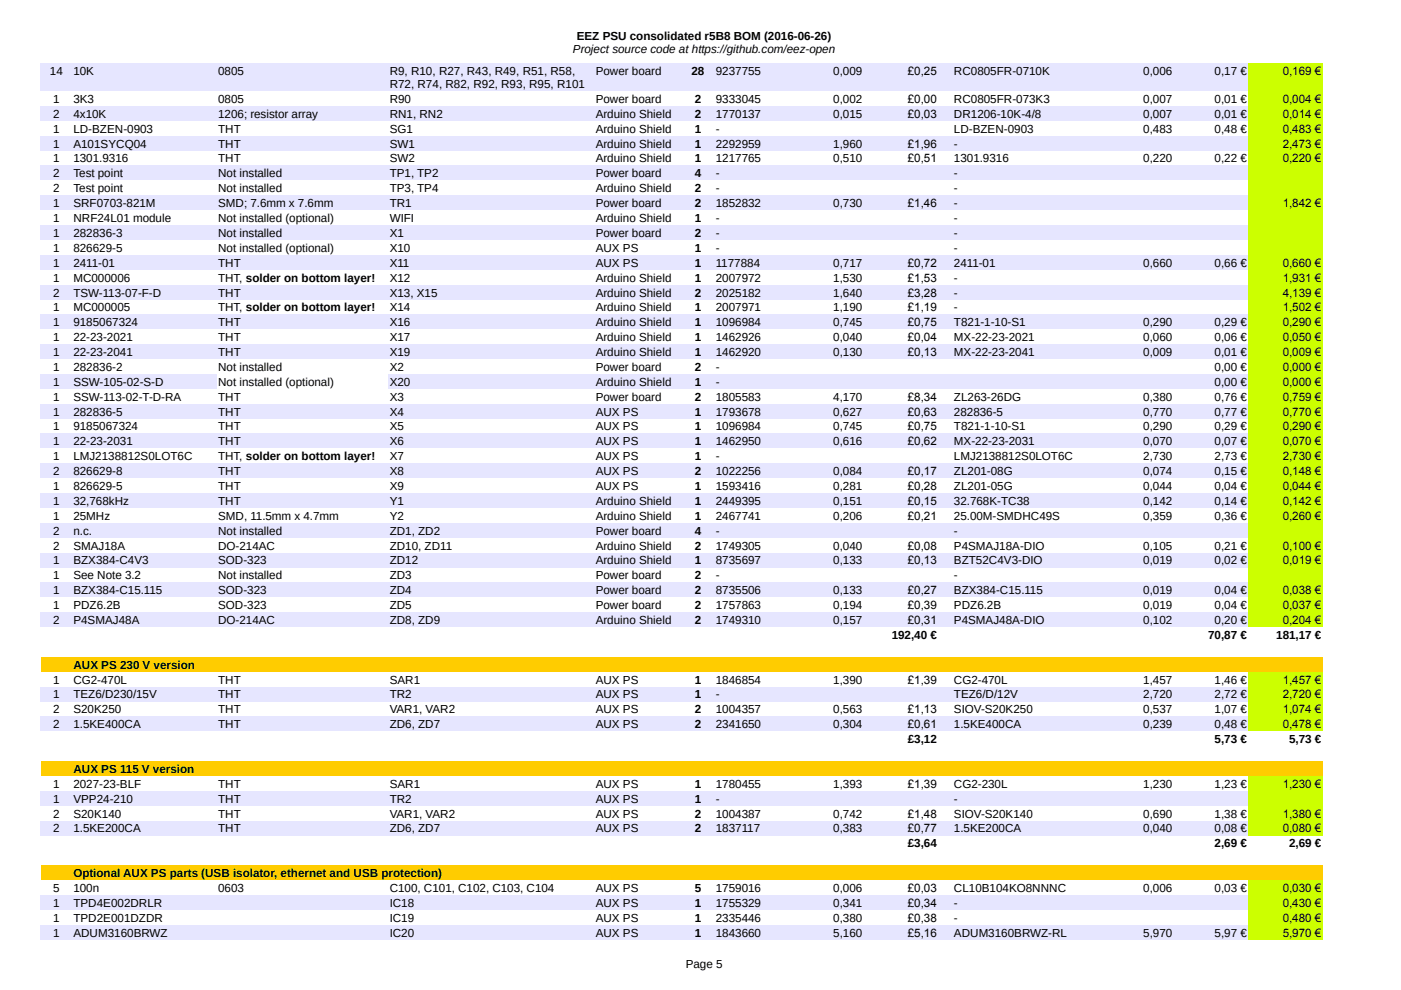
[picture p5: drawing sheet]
<svg xmlns="http://www.w3.org/2000/svg" width="297mm" height="210mm" viewBox="0 0 297 210" stroke-linecap="round" stroke-linejoin="round" font-family="sans-serif">
<defs><g id="words">
<g font-size="2.5">
<text x="121.5" y="11.2">Project source code at https://github.com/eez-open</text>
<text x="122.3" y="8.4">EEZ PSU consolidated r5B8 BOM (2016-06-26)</text>
<text x="10.6" y="15.9">14</text>
<text x="15.6" y="15.9">10K</text>
<text x="46.2" y="15.9">0805</text>
<text x="82.6" y="15.9">R9, R10, R27, R43, R49, R51, R58,</text>
<text x="126.3" y="15.9">Power board</text>
<text x="146.6" y="15.9">28</text>
<text x="151.8" y="15.9">9237755</text>
<text x="176.7" y="15.9">0,009</text>
<text x="192.5" y="15.9">£0,25</text>
<text x="202.2" y="15.9">RC0805FR-0710K</text>
<text x="242.4" y="15.9">0,006</text>
<text x="257.5" y="15.9">0,17 €</text>
<text x="272" y="15.9">0,169 €</text>
<text x="11.3" y="21.8">1</text>
<text x="15.6" y="21.8">3K3</text>
<text x="46.2" y="21.8">0805</text>
<text x="82.6" y="21.8">R90</text>
<text x="82.6" y="18.7">R72, R74, R82, R92, R93, R95, R101</text>
<text x="126.3" y="21.8">Power board</text>
<text x="147.3" y="21.8">2</text>
<text x="151.8" y="21.8">9333045</text>
<text x="176.7" y="21.8">0,002</text>
<text x="192.5" y="21.8">£0,00</text>
<text x="202.2" y="21.8">RC0805FR-073K3</text>
<text x="242.4" y="21.8">0,007</text>
<text x="257.5" y="21.8">0,01 €</text>
<text x="272" y="21.8">0,004 €</text>
<text x="11.3" y="25">2</text>
<text x="11.3" y="28.1">1</text>
<text x="15.6" y="25">4x10K</text>
<text x="15.6" y="28.1">LD-BZEN-0903</text>
<text x="46.2" y="25">1206; resistor array</text>
<text x="46.2" y="28.1">THT</text>
<text x="82.6" y="25">RN1, RN2</text>
<text x="82.6" y="28.1">SG1</text>
<text x="126.3" y="25">Arduino Shield</text>
<text x="126.3" y="28.1">Arduino Shield</text>
<text x="147.3" y="25">2</text>
<text x="147.3" y="28.1">1</text>
<text x="151.8" y="25">1770137</text>
<text x="151.8" y="28.1">-</text>
<text x="176.7" y="25">0,015</text>
<text x="192.5" y="25">£0,03</text>
<text x="202.2" y="25">DR1206-10K-4/8</text>
<text x="202.2" y="28.1">LD-BZEN-0903</text>
<text x="242.4" y="25">0,007</text>
<text x="242.4" y="28.1">0,483</text>
<text x="257.5" y="25">0,01 €</text>
<text x="257.5" y="28.1">0,48 €</text>
<text x="272" y="25">0,014 €</text>
<text x="272" y="28.1">0,483 €</text>
<text x="11.3" y="31.3">1</text>
<text x="11.3" y="34.4">1</text>
<text x="15.6" y="31.3">A101SYCQ04</text>
<text x="15.6" y="34.4">1301.9316</text>
<text x="46.2" y="31.3">THT</text>
<text x="46.2" y="34.4">THT</text>
<text x="82.6" y="31.3">SW1</text>
<text x="82.6" y="34.4">SW2</text>
<text x="126.3" y="31.3">Arduino Shield</text>
<text x="126.3" y="34.4">Arduino Shield</text>
<text x="147.3" y="31.3">1</text>
<text x="147.3" y="34.4">1</text>
<text x="151.8" y="31.3">2292959</text>
<text x="151.8" y="34.4">1217765</text>
<text x="176.7" y="31.3">1,960</text>
<text x="176.7" y="34.4">0,510</text>
<text x="192.5" y="31.3">£1,96</text>
<text x="192.5" y="34.4">£0,51</text>
<text x="202.2" y="31.3">-</text>
<text x="202.2" y="34.4">1301.9316</text>
<text x="242.4" y="34.4">0,220</text>
<text x="257.5" y="34.4">0,22 €</text>
<text x="272" y="31.3">2,473 €</text>
<text x="272" y="34.4">0,220 €</text>
<text x="11.3" y="37.6">2</text>
<text x="11.3" y="40.7">2</text>
<text x="15.6" y="37.6">Test point</text>
<text x="15.6" y="40.7">Test point</text>
<text x="46.2" y="37.6">Not installed</text>
<text x="46.2" y="40.7">Not installed</text>
<text x="82.6" y="37.6">TP1, TP2</text>
<text x="82.6" y="40.7">TP3, TP4</text>
<text x="126.3" y="37.6">Power board</text>
<text x="126.3" y="40.7">Arduino Shield</text>
<text x="147.3" y="37.6">4</text>
<text x="147.3" y="40.7">2</text>
<text x="151.8" y="37.6">-</text>
<text x="151.8" y="40.7">-</text>
<text x="202.2" y="37.6">-</text>
<text x="202.2" y="40.7">-</text>
<text x="11.3" y="43.9">1</text>
<text x="11.3" y="47.1">1</text>
<text x="15.6" y="43.9">SRF0703-821M</text>
<text x="15.6" y="47.1">NRF24L01 module</text>
<text x="46.2" y="43.9">SMD; 7.6mm x 7.6mm</text>
<text x="46.2" y="47.1">Not installed (optional)</text>
<text x="82.6" y="43.9">TR1</text>
<text x="82.6" y="47.1">WIFI</text>
<text x="126.3" y="43.9">Power board</text>
<text x="126.3" y="47.1">Arduino Shield</text>
<text x="147.3" y="43.9">2</text>
<text x="147.3" y="47.1">1</text>
<text x="151.8" y="43.9">1852832</text>
<text x="151.8" y="47.1">-</text>
<text x="176.7" y="43.9">0,730</text>
<text x="192.5" y="43.9">£1,46</text>
<text x="202.2" y="43.9">-</text>
<text x="202.2" y="47.1">-</text>
<text x="272" y="43.9">1,842 €</text>
<text x="11.3" y="50.2">1</text>
<text x="11.3" y="53.4">1</text>
<text x="15.6" y="50.2">282836-3</text>
<text x="15.6" y="53.4">826629-5</text>
<text x="46.2" y="50.2">Not installed</text>
<text x="46.2" y="53.4">Not installed (optional)</text>
<text x="82.6" y="50.2">X1</text>
<text x="82.6" y="53.4">X10</text>
<text x="126.3" y="50.2">Power board</text>
<text x="126.3" y="53.4">AUX PS</text>
<text x="147.3" y="50.2">2</text>
<text x="147.3" y="53.4">1</text>
<text x="151.8" y="50.2">-</text>
<text x="151.8" y="53.4">-</text>
<text x="202.2" y="50.2">-</text>
<text x="202.2" y="53.4">-</text>
<text x="11.3" y="56.6">1</text>
<text x="11.3" y="59.7">1</text>
<text x="15.6" y="56.6">2411-01</text>
<text x="15.6" y="59.7">MC000006</text>
<text x="46.2" y="56.6">THT</text>
<text x="46.2" y="59.7">THT, solder on bottom layer!</text>
<text x="82.6" y="56.6">X11</text>
<text x="82.6" y="59.7">X12</text>
<text x="126.3" y="56.6">AUX PS</text>
<text x="126.3" y="59.7">Arduino Shield</text>
<text x="147.3" y="56.6">1</text>
<text x="147.3" y="59.7">1</text>
<text x="151.8" y="56.6">1177884</text>
<text x="151.8" y="59.7">2007972</text>
<text x="176.7" y="56.6">0,717</text>
<text x="176.7" y="59.7">1,530</text>
<text x="192.5" y="56.6">£0,72</text>
<text x="192.5" y="59.7">£1,53</text>
<text x="202.2" y="56.6">2411-01</text>
<text x="202.2" y="59.7">-</text>
<text x="242.4" y="56.6">0,660</text>
<text x="257.5" y="56.6">0,66 €</text>
<text x="272" y="56.6">0,660 €</text>
<text x="272" y="59.7">1,931 €</text>
<text x="11.3" y="62.9">2</text>
<text x="15.6" y="62.9">TSW-113-07-F-D</text>
<text x="46.2" y="62.9">THT</text>
<text x="82.6" y="62.9">X13, X15</text>
<text x="126.3" y="62.9">Arduino Shield</text>
<text x="147.3" y="62.9">2</text>
<text x="151.8" y="62.9">2025182</text>
<text x="176.7" y="62.9">1,640</text>
<text x="192.5" y="62.9">£3,28</text>
<text x="202.2" y="62.9">-</text>
<text x="272" y="62.9">4,139 €</text>
<text x="11.3" y="66">1</text>
<text x="11.3" y="69.2">1</text>
<text x="15.6" y="66">MC000005</text>
<text x="15.6" y="69.2">9185067324</text>
<text x="46.2" y="69.2">THT</text>
<text x="46.2" y="66">THT, solder on bottom layer!</text>
<text x="82.6" y="66">X14</text>
<text x="82.6" y="69.2">X16</text>
<text x="126.3" y="66">Arduino Shield</text>
<text x="126.3" y="69.2">Arduino Shield</text>
<text x="147.3" y="66">1</text>
<text x="147.3" y="69.2">1</text>
<text x="151.8" y="66">2007971</text>
<text x="151.8" y="69.2">1096984</text>
<text x="176.7" y="66">1,190</text>
<text x="176.7" y="69.2">0,745</text>
<text x="192.5" y="66">£1,19</text>
<text x="192.5" y="69.2">£0,75</text>
<text x="202.2" y="66">-</text>
<text x="202.2" y="69.2">T821-1-10-S1</text>
<text x="242.4" y="69.2">0,290</text>
<text x="257.5" y="69.2">0,29 €</text>
<text x="272" y="66">1,502 €</text>
<text x="272" y="69.2">0,290 €</text>
<text x="11.3" y="72.3">1</text>
<text x="11.3" y="75.5">1</text>
<text x="15.6" y="72.3">22-23-2021</text>
<text x="15.6" y="75.5">22-23-2041</text>
<text x="46.2" y="72.3">THT</text>
<text x="46.2" y="75.5">THT</text>
<text x="82.6" y="72.3">X17</text>
<text x="82.6" y="75.5">X19</text>
<text x="126.3" y="72.3">Arduino Shield</text>
<text x="126.3" y="75.5">Arduino Shield</text>
<text x="147.3" y="72.3">1</text>
<text x="147.3" y="75.5">1</text>
<text x="151.8" y="72.3">1462926</text>
<text x="151.8" y="75.5">1462920</text>
<text x="176.7" y="72.3">0,040</text>
<text x="176.7" y="75.5">0,130</text>
<text x="192.5" y="72.3">£0,04</text>
<text x="192.5" y="75.5">£0,13</text>
<text x="202.2" y="72.3">MX-22-23-2021</text>
<text x="202.2" y="75.5">MX-22-23-2041</text>
<text x="242.4" y="72.3">0,060</text>
<text x="242.4" y="75.5">0,009</text>
<text x="257.5" y="72.3">0,06 €</text>
<text x="257.5" y="75.5">0,01 €</text>
<text x="272" y="72.3">0,050 €</text>
<text x="272" y="75.5">0,009 €</text>
<text x="11.3" y="78.6">1</text>
<text x="11.3" y="81.8">1</text>
<text x="15.6" y="78.6">282836-2</text>
<text x="15.6" y="81.8">SSW-105-02-S-D</text>
<text x="46.2" y="78.6">Not installed</text>
<text x="46.2" y="81.8">Not installed (optional)</text>
<text x="82.6" y="78.6">X2</text>
<text x="82.6" y="81.8">X20</text>
<text x="126.3" y="78.6">Power board</text>
<text x="126.3" y="81.8">Arduino Shield</text>
<text x="147.3" y="78.6">2</text>
<text x="147.3" y="81.8">1</text>
<text x="151.8" y="78.6">-</text>
<text x="151.8" y="81.8">-</text>
<text x="257.5" y="78.6">0,00 €</text>
<text x="257.5" y="81.8">0,00 €</text>
<text x="272" y="78.6">0,000 €</text>
<text x="272" y="81.8">0,000 €</text>
<text x="11.3" y="84.9">1</text>
<text x="11.3" y="88.1">1</text>
<text x="15.6" y="84.9">SSW-113-02-T-D-RA</text>
<text x="15.6" y="88.1">282836-5</text>
<text x="46.2" y="84.9">THT</text>
<text x="46.2" y="88.1">THT</text>
<text x="82.6" y="84.9">X3</text>
<text x="82.6" y="88.1">X4</text>
<text x="126.3" y="84.9">Power board</text>
<text x="126.3" y="88.1">AUX PS</text>
<text x="147.3" y="84.9">2</text>
<text x="147.3" y="88.1">1</text>
<text x="151.8" y="84.9">1805583</text>
<text x="151.8" y="88.1">1793678</text>
<text x="176.7" y="84.9">4,170</text>
<text x="176.7" y="88.1">0,627</text>
<text x="192.5" y="84.9">£8,34</text>
<text x="192.5" y="88.1">£0,63</text>
<text x="202.2" y="84.9">ZL263-26DG</text>
<text x="202.2" y="88.1">282836-5</text>
<text x="242.4" y="84.9">0,380</text>
<text x="242.4" y="88.1">0,770</text>
<text x="257.5" y="84.9">0,76 €</text>
<text x="257.5" y="88.1">0,77 €</text>
<text x="272" y="84.9">0,759 €</text>
<text x="272" y="88.1">0,770 €</text>
<text x="11.3" y="91.3">1</text>
<text x="11.3" y="94.4">1</text>
<text x="15.6" y="91.3">9185067324</text>
<text x="15.6" y="94.4">22-23-2031</text>
<text x="46.2" y="91.3">THT</text>
<text x="46.2" y="94.4">THT</text>
<text x="82.6" y="91.3">X5</text>
<text x="82.6" y="94.4">X6</text>
<text x="126.3" y="91.3">AUX PS</text>
<text x="126.3" y="94.4">AUX PS</text>
<text x="147.3" y="91.3">1</text>
<text x="147.3" y="94.4">1</text>
<text x="151.8" y="91.3">1096984</text>
<text x="151.8" y="94.4">1462950</text>
<text x="176.7" y="91.3">0,745</text>
<text x="176.7" y="94.4">0,616</text>
<text x="192.5" y="91.3">£0,75</text>
<text x="192.5" y="94.4">£0,62</text>
<text x="202.2" y="91.3">T821-1-10-S1</text>
<text x="202.2" y="94.4">MX-22-23-2031</text>
<text x="242.4" y="91.3">0,290</text>
<text x="242.4" y="94.4">0,070</text>
<text x="257.5" y="91.3">0,29 €</text>
<text x="257.5" y="94.4">0,07 €</text>
<text x="272" y="91.3">0,290 €</text>
<text x="272" y="94.4">0,070 €</text>
<text x="11.3" y="97.6">1</text>
<text x="11.3" y="100.8">2</text>
<text x="15.6" y="97.6">LMJ2138812S0LOT6C</text>
<text x="15.6" y="100.8">826629-8</text>
<text x="46.2" y="100.8">THT</text>
<text x="46.2" y="97.6">THT, solder on bottom layer!</text>
<text x="82.6" y="97.6">X7</text>
<text x="82.6" y="100.8">X8</text>
<text x="126.3" y="97.6">AUX PS</text>
<text x="126.3" y="100.8">AUX PS</text>
<text x="147.3" y="97.6">1</text>
<text x="147.3" y="100.8">2</text>
<text x="151.8" y="97.6">-</text>
<text x="151.8" y="100.8">1022256</text>
<text x="176.7" y="100.8">0,084</text>
<text x="192.5" y="100.8">£0,17</text>
<text x="202.2" y="97.6">LMJ2138812S0LOT6C</text>
<text x="202.2" y="100.8">ZL201-08G</text>
<text x="242.4" y="97.6">2,730</text>
<text x="242.4" y="100.8">0,074</text>
<text x="257.5" y="97.6">2,73 €</text>
<text x="257.5" y="100.8">0,15 €</text>
<text x="272" y="97.6">2,730 €</text>
<text x="272" y="100.8">0,148 €</text>
<text x="11.3" y="103.9">1</text>
<text x="11.3" y="107.1">1</text>
<text x="15.6" y="103.9">826629-5</text>
<text x="15.6" y="107.1">32,768kHz</text>
<text x="46.2" y="103.9">THT</text>
<text x="46.2" y="107.1">THT</text>
<text x="82.6" y="103.9">X9</text>
<text x="82.6" y="107.1">Y1</text>
<text x="126.3" y="103.9">AUX PS</text>
<text x="126.3" y="107.1">Arduino Shield</text>
<text x="147.3" y="103.9">1</text>
<text x="147.3" y="107.1">1</text>
<text x="151.8" y="103.9">1593416</text>
<text x="151.8" y="107.1">2449395</text>
<text x="176.7" y="103.9">0,281</text>
<text x="176.7" y="107.1">0,151</text>
<text x="192.5" y="103.9">£0,28</text>
<text x="192.5" y="107.1">£0,15</text>
<text x="202.2" y="103.9">ZL201-05G</text>
<text x="202.2" y="107.1">32.768K-TC38</text>
<text x="242.4" y="103.9">0,044</text>
<text x="242.4" y="107.1">0,142</text>
<text x="257.5" y="103.9">0,04 €</text>
<text x="257.5" y="107.1">0,14 €</text>
<text x="272" y="103.9">0,044 €</text>
<text x="272" y="107.1">0,142 €</text>
<text x="11.3" y="110.2">1</text>
<text x="11.3" y="113.3">2</text>
<text x="15.6" y="110.2">25MHz</text>
<text x="15.6" y="113.3">n.c.</text>
<text x="46.2" y="110.2">SMD, 11.5mm x 4.7mm</text>
<text x="46.2" y="113.3">Not installed</text>
<text x="82.6" y="110.2">Y2</text>
<text x="82.6" y="113.3">ZD1, ZD2</text>
<text x="126.3" y="110.2">Arduino Shield</text>
<text x="126.3" y="113.3">Power board</text>
<text x="147.3" y="110.2">1</text>
<text x="147.3" y="113.3">4</text>
<text x="151.8" y="110.2">2467741</text>
<text x="151.8" y="113.3">-</text>
<text x="176.7" y="110.2">0,206</text>
<text x="192.5" y="110.2">£0,21</text>
<text x="202.2" y="110.2">25.00M-SMDHC49S</text>
<text x="202.2" y="113.3">-</text>
<text x="242.4" y="110.2">0,359</text>
<text x="257.5" y="110.2">0,36 €</text>
<text x="272" y="110.2">0,260 €</text>
<text x="11.3" y="116.5">2</text>
<text x="11.3" y="119.7">1</text>
<text x="15.6" y="116.5">SMAJ18A</text>
<text x="15.6" y="119.7">BZX384-C4V3</text>
<text x="46.2" y="116.5">DO-214AC</text>
<text x="46.2" y="119.7">SOD-323</text>
<text x="82.6" y="116.5">ZD10, ZD11</text>
<text x="82.6" y="119.7">ZD12</text>
<text x="126.3" y="116.5">Arduino Shield</text>
<text x="126.3" y="119.7">Arduino Shield</text>
<text x="147.3" y="116.5">2</text>
<text x="147.3" y="119.7">1</text>
<text x="151.8" y="116.5">1749305</text>
<text x="151.8" y="119.7">8735697</text>
<text x="176.7" y="116.5">0,040</text>
<text x="176.7" y="119.7">0,133</text>
<text x="192.5" y="116.5">£0,08</text>
<text x="192.5" y="119.7">£0,13</text>
<text x="202.2" y="116.5">P4SMAJ18A-DIO</text>
<text x="202.2" y="119.7">BZT52C4V3-DIO</text>
<text x="242.4" y="116.5">0,105</text>
<text x="242.4" y="119.7">0,019</text>
<text x="257.5" y="116.5">0,21 €</text>
<text x="257.5" y="119.7">0,02 €</text>
<text x="272" y="116.5">0,100 €</text>
<text x="272" y="119.7">0,019 €</text>
<text x="11.3" y="122.8">1</text>
<text x="11.3" y="126">1</text>
<text x="15.6" y="122.8">See Note 3.2</text>
<text x="15.6" y="126">BZX384-C15.115</text>
<text x="46.2" y="122.8">Not installed</text>
<text x="46.2" y="126">SOD-323</text>
<text x="82.6" y="122.8">ZD3</text>
<text x="82.6" y="126">ZD4</text>
<text x="126.3" y="122.8">Power board</text>
<text x="126.3" y="126">Power board</text>
<text x="147.3" y="122.8">2</text>
<text x="147.3" y="126">2</text>
<text x="151.8" y="122.8">-</text>
<text x="151.8" y="126">8735506</text>
<text x="176.7" y="126">0,133</text>
<text x="192.5" y="126">£0,27</text>
<text x="202.2" y="122.8">-</text>
<text x="202.2" y="126">BZX384-C15.115</text>
<text x="242.4" y="126">0,019</text>
<text x="257.5" y="126">0,04 €</text>
<text x="272" y="126">0,038 €</text>
<text x="11.3" y="129.2">1</text>
<text x="15.6" y="129.2">PDZ6.2B</text>
<text x="46.2" y="129.2">SOD-323</text>
<text x="82.6" y="129.2">ZD5</text>
<text x="126.3" y="129.2">Power board</text>
<text x="147.3" y="129.2">2</text>
<text x="151.8" y="129.2">1757863</text>
<text x="176.7" y="129.2">0,194</text>
<text x="192.5" y="129.2">£0,39</text>
<text x="202.2" y="129.2">PDZ6.2B</text>
<text x="242.4" y="129.2">0,019</text>
<text x="257.5" y="129.2">0,04 €</text>
<text x="272" y="129.2">0,037 €</text>
<text x="11.3" y="132.3">2</text>
<text x="15.6" y="132.3">P4SMAJ48A</text>
<text x="46.2" y="132.3">DO-214AC</text>
<text x="82.6" y="132.3">ZD8, ZD9</text>
<text x="126.3" y="132.3">Arduino Shield</text>
<text x="147.3" y="132.3">2</text>
<text x="151.8" y="132.3">1749310</text>
<text x="176.7" y="132.3">0,157</text>
<text x="189.1" y="135.5">192,40 €</text>
<text x="192.5" y="132.3">£0,31</text>
<text x="202.2" y="132.3">P4SMAJ48A-DIO</text>
<text x="242.4" y="132.3">0,102</text>
<text x="256.2" y="135.5">70,87 €</text>
<text x="257.5" y="132.3">0,20 €</text>
<text x="270.6" y="135.5">181,17 €</text>
<text x="272" y="132.3">0,204 €</text>
<text x="15.6" y="141.8">AUX PS 230 V version</text>
<text x="11.3" y="144.9">1</text>
<text x="11.3" y="148.1">1</text>
<text x="15.6" y="144.9">CG2-470L</text>
<text x="15.6" y="148.1">TEZ6/D230/15V</text>
<text x="46.2" y="144.9">THT</text>
<text x="46.2" y="148.1">THT</text>
<text x="82.6" y="144.9">SAR1</text>
<text x="82.6" y="148.1">TR2</text>
<text x="126.3" y="144.9">AUX PS</text>
<text x="126.3" y="148.1">AUX PS</text>
<text x="147.3" y="144.9">1</text>
<text x="147.3" y="148.1">1</text>
<text x="151.8" y="144.9">1846854</text>
<text x="151.8" y="148.1">-</text>
<text x="176.7" y="144.9">1,390</text>
<text x="192.5" y="144.9">£1,39</text>
<text x="202.2" y="144.9">CG2-470L</text>
<text x="202.2" y="148.1">TEZ6/D/12V</text>
<text x="242.4" y="144.9">1,457</text>
<text x="242.4" y="148.1">2,720</text>
<text x="257.5" y="144.9">1,46 €</text>
<text x="257.5" y="148.1">2,72 €</text>
<text x="272" y="144.9">1,457 €</text>
<text x="272" y="148.1">2,720 €</text>
<text x="11.3" y="151.2">2</text>
<text x="11.3" y="154.4">2</text>
<text x="15.6" y="151.2">S20K250</text>
<text x="15.6" y="154.4">1.5KE400CA</text>
<text x="46.2" y="151.2">THT</text>
<text x="46.2" y="154.4">THT</text>
<text x="82.6" y="151.2">VAR1, VAR2</text>
<text x="82.6" y="154.4">ZD6, ZD7</text>
<text x="126.3" y="151.2">AUX PS</text>
<text x="126.3" y="154.4">AUX PS</text>
<text x="147.3" y="151.2">2</text>
<text x="147.3" y="154.4">2</text>
<text x="151.8" y="151.2">1004357</text>
<text x="151.8" y="154.4">2341650</text>
<text x="176.7" y="151.2">0,563</text>
<text x="176.7" y="154.4">0,304</text>
<text x="192.5" y="151.2">£1,13</text>
<text x="192.5" y="154.4">£0,61</text>
<text x="202.2" y="151.2">SIOV-S20K250</text>
<text x="202.2" y="154.4">1.5KE400CA</text>
<text x="242.4" y="151.2">0,537</text>
<text x="242.4" y="154.4">0,239</text>
<text x="257.5" y="151.2">1,07 €</text>
<text x="257.5" y="154.4">0,48 €</text>
<text x="272" y="151.2">1,074 €</text>
<text x="272" y="154.4">0,478 €</text>
<text x="192.5" y="157.6">£3,12</text>
<text x="257.5" y="157.6">5,73 €</text>
<text x="273.3" y="157.6">5,73 €</text>
<text x="11.3" y="167">1</text>
<text x="15.6" y="163.9">AUX PS 115 V version</text>
<text x="15.6" y="167">2027-23-BLF</text>
<text x="46.2" y="167">THT</text>
<text x="82.6" y="167">SAR1</text>
<text x="126.3" y="167">AUX PS</text>
<text x="147.3" y="167">1</text>
<text x="151.8" y="167">1780455</text>
<text x="176.7" y="167">1,393</text>
<text x="192.5" y="167">£1,39</text>
<text x="202.2" y="167">CG2-230L</text>
<text x="242.4" y="167">1,230</text>
<text x="257.5" y="167">1,23 €</text>
<text x="272" y="167">1,230 €</text>
<text x="11.3" y="170.2">1</text>
<text x="11.3" y="173.4">2</text>
<text x="15.6" y="170.2">VPP24-210</text>
<text x="15.6" y="173.4">S20K140</text>
<text x="46.2" y="170.2">THT</text>
<text x="46.2" y="173.4">THT</text>
<text x="82.6" y="170.2">TR2</text>
<text x="82.6" y="173.4">VAR1, VAR2</text>
<text x="126.3" y="170.2">AUX PS</text>
<text x="126.3" y="173.4">AUX PS</text>
<text x="147.3" y="170.2">1</text>
<text x="147.3" y="173.4">2</text>
<text x="151.8" y="170.2">-</text>
<text x="151.8" y="173.4">1004387</text>
<text x="176.7" y="173.4">0,742</text>
<text x="192.5" y="173.4">£1,48</text>
<text x="202.2" y="170.2">-</text>
<text x="202.2" y="173.4">SIOV-S20K140</text>
<text x="242.4" y="173.4">0,690</text>
<text x="257.5" y="173.4">1,38 €</text>
<text x="272" y="173.4">1,380 €</text>
<text x="11.3" y="176.5">2</text>
<text x="15.6" y="176.5">1.5KE200CA</text>
<text x="46.2" y="176.5">THT</text>
<text x="82.6" y="176.5">ZD6, ZD7</text>
<text x="126.3" y="176.5">AUX PS</text>
<text x="147.3" y="176.5">2</text>
<text x="151.8" y="176.5">1837117</text>
<text x="176.7" y="176.5">0,383</text>
<text x="192.5" y="176.5">£0,77</text>
<text x="192.5" y="179.7">£3,64</text>
<text x="202.2" y="176.5">1.5KE200CA</text>
<text x="242.4" y="176.5">0,040</text>
<text x="257.5" y="176.5">0,08 €</text>
<text x="257.5" y="179.7">2,69 €</text>
<text x="272" y="176.5">0,080 €</text>
<text x="273.3" y="179.7">2,69 €</text>
<text x="15.6" y="185.9">Optional AUX PS parts (USB isolator, ethernet and USB protection)</text>
<text x="11.3" y="189.1">5</text>
<text x="15.6" y="189.1">100n</text>
<text x="46.2" y="189.1">0603</text>
<text x="82.6" y="189.1">C100, C101, C102, C103, C104</text>
<text x="126.3" y="189.1">AUX PS</text>
<text x="147.3" y="189.1">5</text>
<text x="151.8" y="189.1">1759016</text>
<text x="176.7" y="189.1">0,006</text>
<text x="192.5" y="189.1">£0,03</text>
<text x="202.2" y="189.1">CL10B104KO8NNNC</text>
<text x="242.4" y="189.1">0,006</text>
<text x="257.5" y="189.1">0,03 €</text>
<text x="272" y="189.1">0,030 €</text>
<text x="11.3" y="192.3">1</text>
<text x="11.3" y="195.4">1</text>
<text x="15.6" y="192.3">TPD4E002DRLR</text>
<text x="15.6" y="195.4">TPD2E001DZDR</text>
<text x="82.6" y="192.3">IC18</text>
<text x="82.6" y="195.4">IC19</text>
<text x="126.3" y="192.3">AUX PS</text>
<text x="126.3" y="195.4">AUX PS</text>
<text x="147.3" y="192.3">1</text>
<text x="147.3" y="195.4">1</text>
<text x="151.8" y="192.3">1755329</text>
<text x="151.8" y="195.4">2335446</text>
<text x="176.7" y="192.3">0,341</text>
<text x="176.7" y="195.4">0,380</text>
<text x="192.5" y="192.3">£0,34</text>
<text x="192.5" y="195.4">£0,38</text>
<text x="202.2" y="192.3">-</text>
<text x="202.2" y="195.4">-</text>
<text x="272" y="192.3">0,430 €</text>
<text x="272" y="195.4">0,480 €</text>
<text x="11.3" y="198.6">1</text>
<text x="15.6" y="198.6">ADUM3160BRWZ</text>
<text x="82.6" y="198.6">IC20</text>
<text x="126.3" y="198.6">AUX PS</text>
<text x="147.3" y="198.6">1</text>
<text x="151.8" y="198.6">1843660</text>
<text x="176.7" y="198.6">5,160</text>
<text x="192.5" y="198.6">£5,16</text>
<text x="202.2" y="198.6">ADUM3160BRWZ-RL</text>
<text x="242.4" y="198.6">5,970</text>
<text x="257.5" y="198.6">5,97 €</text>
<text x="272" y="198.6">5,970 €</text>
<text x="145.4" y="205.3">Page 5</text>
</g>
</g></defs>
<path d="M8.6 13.4h256v5.9h-256z" fill-rule="evenodd" fill="#e6e6ff"/>
<g fill="#cf0">
<path d="M264.6 13.4h15.8v5.9h-15.8z" fill-rule="evenodd"/>
<path d="M264.6 19.3h15.8v3.2h-15.8z" fill-rule="evenodd"/>
</g>
<path d="M8.6 22.4h256v3.2h-256z" fill-rule="evenodd" fill="#e6e6ff"/>
<g fill="#cf0">
<path d="M264.6 22.4h15.8v3.2h-15.8z" fill-rule="evenodd"/>
<path d="M264.6 25.6h15.8v3.2h-15.8z" fill-rule="evenodd"/>
</g>
<path d="M8.6 28.8h256v3.1h-256z" fill-rule="evenodd" fill="#e6e6ff"/>
<g fill="#cf0">
<path d="M264.6 28.8h15.8v3.1h-15.8z" fill-rule="evenodd"/>
<path d="M264.6 31.9h15.8v3.2h-15.8z" fill-rule="evenodd"/>
</g>
<path d="M8.6 35.1h256v3.1h-256z" fill-rule="evenodd" fill="#e6e6ff"/>
<g fill="#cf0">
<path d="M264.6 35.1h15.8v3.1h-15.8z" fill-rule="evenodd"/>
<path d="M264.6 38.2h15.8v3.2h-15.8z" fill-rule="evenodd"/>
</g>
<path d="M8.6 41.4h256v3.2h-256z" fill-rule="evenodd" fill="#e6e6ff"/>
<g fill="#cf0">
<path d="M264.6 41.4h15.8v3.2h-15.8z" fill-rule="evenodd"/>
<path d="M264.6 44.6h15.8v3.1h-15.8z" fill-rule="evenodd"/>
</g>
<path d="M8.6 47.7h256v3.2h-256z" fill-rule="evenodd" fill="#e6e6ff"/>
<g fill="#cf0">
<path d="M264.6 47.7h15.8v3.2h-15.8z" fill-rule="evenodd"/>
<path d="M264.6 50.9h15.8v3.1h-15.8z" fill-rule="evenodd"/>
</g>
<path d="M8.6 54h256v3.2h-256z" fill-rule="evenodd" fill="#e6e6ff"/>
<g fill="#cf0">
<path d="M264.6 54h15.8v3.2h-15.8z" fill-rule="evenodd"/>
<path d="M264.6 57.2h15.8v3.2h-15.8z" fill-rule="evenodd"/>
</g>
<path d="M8.6 60.3h256v3.2h-256z" fill-rule="evenodd" fill="#e6e6ff"/>
<g fill="#cf0">
<path d="M264.6 60.3h15.8v3.2h-15.8z" fill-rule="evenodd"/>
<path d="M264.6 63.5h15.8v3.2h-15.8z" fill-rule="evenodd"/>
</g>
<path d="M8.6 66.6h256v3.2h-256z" fill-rule="evenodd" fill="#e6e6ff"/>
<g fill="#cf0">
<path d="M264.6 66.6h15.8v3.2h-15.8z" fill-rule="evenodd"/>
<path d="M264.6 69.8h15.8v3.2h-15.8z" fill-rule="evenodd"/>
</g>
<path d="M8.6 73h256v3.1h-256z" fill-rule="evenodd" fill="#e6e6ff"/>
<g fill="#cf0">
<path d="M264.6 73h15.8v3.1h-15.8z" fill-rule="evenodd"/>
<path d="M264.6 76.1h15.8v3.2h-15.8z" fill-rule="evenodd"/>
</g>
<g fill="#e6e6ff">
<path d="M8.6 79.3h37.4v3.1h-37.4z" fill-rule="evenodd"/>
<path d="M82.3 79.3h182.3v3.1h-182.3z" fill-rule="evenodd"/>
</g>
<g fill="#cf0">
<path d="M264.6 79.3h15.8v3.1h-15.8z" fill-rule="evenodd"/>
<path d="M264.6 82.4h15.8v3.2h-15.8z" fill-rule="evenodd"/>
</g>
<path d="M8.6 85.6h256v3.2h-256z" fill-rule="evenodd" fill="#e6e6ff"/>
<g fill="#cf0">
<path d="M264.6 85.6h15.8v3.2h-15.8z" fill-rule="evenodd"/>
<path d="M264.6 88.8h15.8v3.1h-15.8z" fill-rule="evenodd"/>
</g>
<path d="M8.6 91.9h256v3.2h-256z" fill-rule="evenodd" fill="#e6e6ff"/>
<g fill="#cf0">
<path d="M264.6 91.9h15.8v3.2h-15.8z" fill-rule="evenodd"/>
<path d="M264.6 95.1h15.8v3.1h-15.8z" fill-rule="evenodd"/>
</g>
<path d="M8.6 98.2h256v3.2h-256z" fill-rule="evenodd" fill="#e6e6ff"/>
<g fill="#cf0">
<path d="M264.6 98.2h15.8v3.2h-15.8z" fill-rule="evenodd"/>
<path d="M264.6 101.4h15.8v3.2h-15.8z" fill-rule="evenodd"/>
</g>
<path d="M8.6 104.5h256v3.2h-256z" fill-rule="evenodd" fill="#e6e6ff"/>
<g fill="#cf0">
<path d="M264.6 104.5h15.8v3.2h-15.8z" fill-rule="evenodd"/>
<path d="M264.6 107.7h15.8v3.2h-15.8z" fill-rule="evenodd"/>
</g>
<path d="M8.6 110.8h256v3.2h-256z" fill-rule="evenodd" fill="#e6e6ff"/>
<g fill="#cf0">
<path d="M264.6 110.8h15.8v3.2h-15.8z" fill-rule="evenodd"/>
<path d="M264.6 114h15.8v3.2h-15.8z" fill-rule="evenodd"/>
</g>
<path d="M8.6 117.2h256v3.1h-256z" fill-rule="evenodd" fill="#e6e6ff"/>
<g fill="#cf0">
<path d="M264.6 117.2h15.8v3.1h-15.8z" fill-rule="evenodd"/>
<path d="M264.6 120.3h15.8v3.2h-15.8z" fill-rule="evenodd"/>
</g>
<path d="M8.6 123.5h256v3.1h-256z" fill-rule="evenodd" fill="#e6e6ff"/>
<g fill="#cf0">
<path d="M264.6 123.5h15.8v3.1h-15.8z" fill-rule="evenodd"/>
<path d="M264.6 126.6h15.8v3.2h-15.8z" fill-rule="evenodd"/>
</g>
<path d="M8.6 129.8h256v3.2h-256z" fill-rule="evenodd" fill="#e6e6ff"/>
<path d="M264.6 129.8h15.8v3.2h-15.8z" fill-rule="evenodd" fill="#cf0"/>
<path d="M8.6 139.3h271.8v3.2h-271.8z" fill-rule="evenodd" fill="#fc0"/>
<path d="M264.6 142.4h15.8v3.2h-15.8z" fill-rule="evenodd" fill="#cf0"/>
<path d="M8.6 145.6h256v3.2h-256z" fill-rule="evenodd" fill="#e6e6ff"/>
<g fill="#cf0">
<path d="M264.6 145.6h15.8v3.2h-15.8z" fill-rule="evenodd"/>
<path d="M264.6 148.7h15.8v3.2h-15.8z" fill-rule="evenodd"/>
</g>
<path d="M8.6 151.9h256v3.2h-256z" fill-rule="evenodd" fill="#e6e6ff"/>
<path d="M264.6 151.9h15.8v3.2h-15.8z" fill-rule="evenodd" fill="#cf0"/>
<path d="M8.6 161.4h271.8v3.1h-271.8z" fill-rule="evenodd" fill="#fc0"/>
<path d="M264.6 164.5h15.8v3.2h-15.8z" fill-rule="evenodd" fill="#cf0"/>
<path d="M8.6 167.7h256v3.2h-256z" fill-rule="evenodd" fill="#e6e6ff"/>
<g fill="#cf0">
<path d="M264.6 167.7h15.8v3.2h-15.8z" fill-rule="evenodd"/>
<path d="M264.6 170.8h15.8v3.2h-15.8z" fill-rule="evenodd"/>
</g>
<path d="M8.6 174h256v3.2h-256z" fill-rule="evenodd" fill="#e6e6ff"/>
<path d="M264.6 174h15.8v3.2h-15.8z" fill-rule="evenodd" fill="#cf0"/>
<path d="M8.6 183.4h271.8v3.2h-271.8z" fill-rule="evenodd" fill="#fc0"/>
<path d="M264.6 186.6h15.8v3.2h-15.8z" fill-rule="evenodd" fill="#cf0"/>
<path d="M8.6 189.8h256v3.1h-256z" fill-rule="evenodd" fill="#e6e6ff"/>
<g fill="#cf0">
<path d="M264.6 189.8h15.8v3.1h-15.8z" fill-rule="evenodd"/>
<path d="M264.6 192.9h15.8v3.2h-15.8z" fill-rule="evenodd"/>
</g>
<path d="M8.6 196.1h256v3.1h-256z" fill-rule="evenodd" fill="#e6e6ff"/>
<path d="M264.6 196.1h15.8v3.1h-15.8z" fill-rule="evenodd" fill="#cf0"/>
<use href="#words"/>
</svg>
